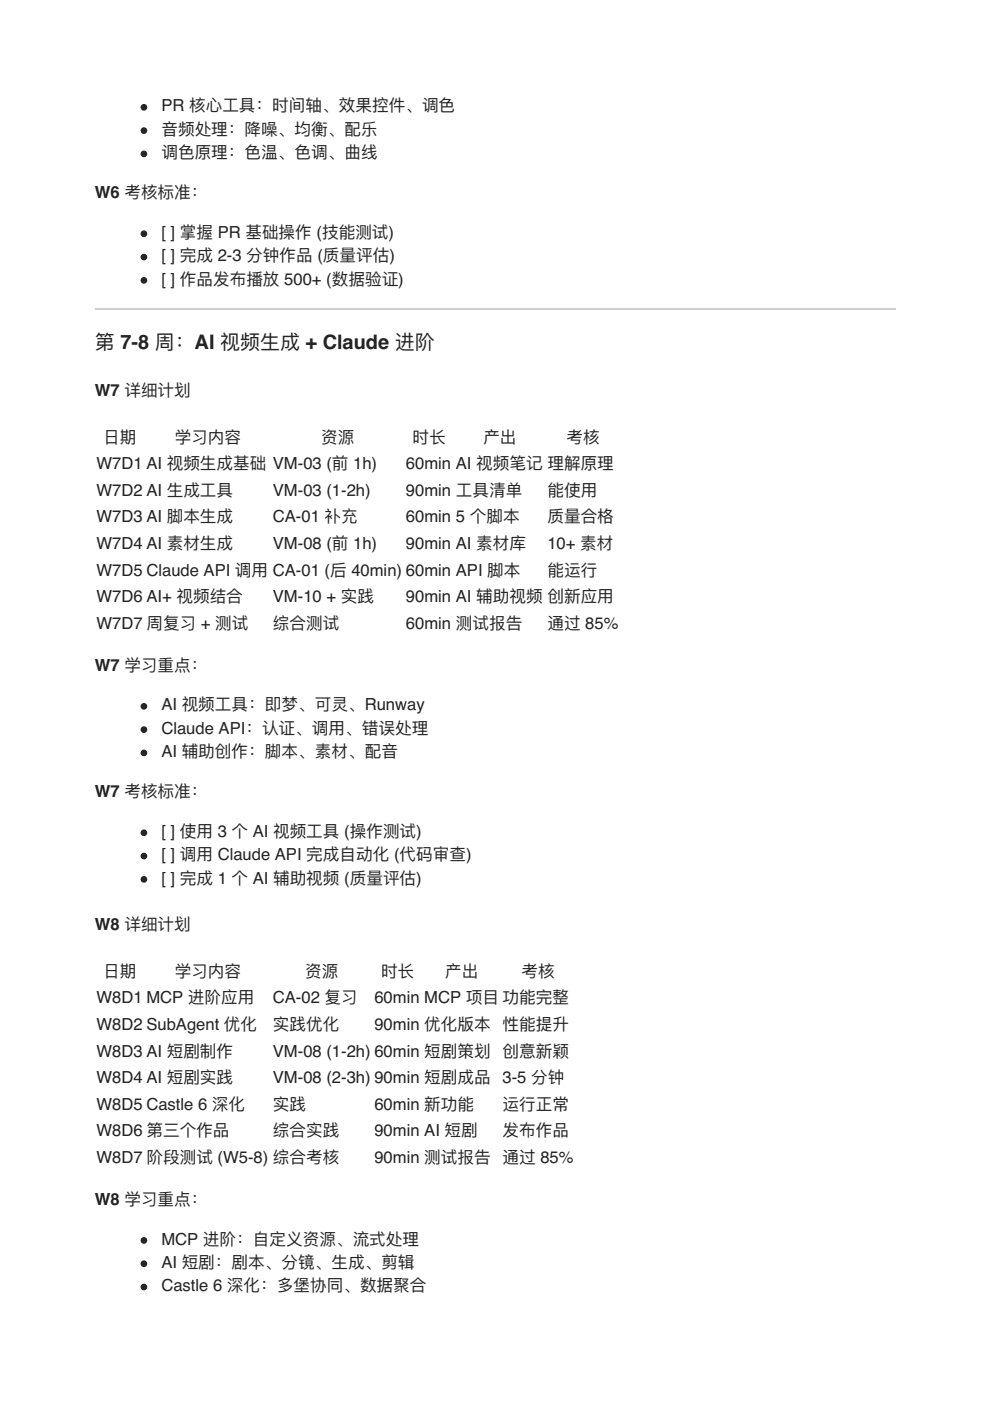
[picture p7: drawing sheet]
<svg xmlns="http://www.w3.org/2000/svg" width="210mm" height="297mm" viewBox="0 0 210 297" stroke-linecap="round" stroke-linejoin="round" font-family="sans-serif">
<defs><g id="words">
<text font-size="4.2" fill="#222" x="20.1" y="74.1">第 7-8 周：AI 视频⽣成 + Claude 进阶</text>
<g font-size="3.5" fill="#222">
<text x="34.2" y="23.6">PR 核⼼⼯具：时间轴、效果控件、调⾊</text>
<text x="34.2" y="28.6">⾳频处理：降噪、均衡、配乐</text>
<text x="34.2" y="33.5">调⾊原理：⾊温、⾊调、曲线</text>
<text x="20.1" y="42">W6 考核标准：</text>
<text x="34.2" y="50.4">[ ] 掌握 PR 基础操作 (技能测试)</text>
<text x="34.2" y="55.4">[ ] 完成 2-3 分钟作品 (质量评估)</text>
<text x="34.2" y="60.3">[ ] 作品发布播放 500+ (数据验证)</text>
<text x="20.1" y="84">W7 详细计划</text>
<text x="21.9" y="93.8">⽇期</text>
<text x="37" y="93.8">学习内容</text>
<text x="68.1" y="93.8">资源</text>
<text x="87.5" y="93.8">时⻓</text>
<text x="102.5" y="93.8">产出</text>
<text x="120.1" y="93.8">考核</text>
<text x="20.5" y="99.5">W7D1 AI 视频⽣成基础 VM-03 (前 1h)</text>
<text x="86.1" y="99.5">60min AI 视频笔记 理解原理</text>
<text x="20.5" y="105.1">W7D2 AI ⽣成⼯具</text>
<text x="57.9" y="105.1">VM-03 (1-2h)</text>
<text x="86.1" y="105.1">90min ⼯具清单</text>
<text x="116.1" y="105.1">能使⽤</text>
<text x="20.5" y="110.8">W7D3 AI 脚本⽣成</text>
<text x="57.9" y="110.8">CA-01 补充</text>
<text x="86.1" y="110.8">60min 5 个脚本</text>
<text x="116.1" y="110.8">质量合格</text>
<text x="20.5" y="116.4">W7D4 AI 素材⽣成</text>
<text x="57.9" y="116.4">VM-08 (前 1h)</text>
<text x="86.1" y="116.4">90min AI 素材库</text>
<text x="116.1" y="116.4">10+ 素材</text>
<text x="20.5" y="122.1">W7D5 Claude API 调⽤ CA-01 (后 40min) 60min API 脚本</text>
<text x="116.1" y="122.1">能运⾏</text>
<text x="20.5" y="127.7">W7D6 AI+ 视频结合</text>
<text x="57.9" y="127.7">VM-10 + 实践</text>
<text x="86.1" y="127.7">90min AI 辅助视频 创新应⽤</text>
<text x="20.5" y="133.3">W7D7 周复习 + 测试</text>
<text x="57.9" y="133.3">综合测试</text>
<text x="86.1" y="133.3">60min 测试报告</text>
<text x="116.1" y="133.3">通过 85%</text>
<text x="20.1" y="142.2">W7 学习重点：</text>
<text x="34.2" y="150.6">AI 视频⼯具：即梦、可灵、Runway</text>
<text x="34.2" y="155.6">Claude API：认证、调⽤、错误处理</text>
<text x="34.2" y="160.5">AI 辅助创作：脚本、素材、配⾳</text>
<text x="20.1" y="169">W7 考核标准：</text>
<text x="34.2" y="177.4">[ ] 使⽤ 3 个 AI 视频⼯具 (操作测试)</text>
<text x="34.2" y="182.4">[ ] 调⽤ Claude API 完成⾃动化 (代码审查)</text>
<text x="34.2" y="187.3">[ ] 完成 1 个 AI 辅助视频 (质量评估)</text>
<text x="20.1" y="197.2">W8 详细计划</text>
<text x="21.9" y="207.1">⽇期</text>
<text x="37" y="207.1">学习内容</text>
<text x="64.7" y="207.1">资源</text>
<text x="80.8" y="207.1">时⻓</text>
<text x="94.4" y="207.1">产出</text>
<text x="110.6" y="207.1">考核</text>
<text x="20.5" y="212.7">W8D1 MCP 进阶应⽤</text>
<text x="57.9" y="212.7">CA-02 复习</text>
<text x="79.4" y="212.7">60min MCP 项⽬ 功能完整</text>
<text x="20.5" y="218.4">W8D2 SubAgent 优化</text>
<text x="57.9" y="218.4">实践优化</text>
<text x="79.4" y="218.4">90min 优化版本</text>
<text x="106.5" y="218.4">性能提升</text>
<text x="20.5" y="224">W8D3 AI 短剧制作</text>
<text x="57.9" y="224">VM-08 (1-2h) 60min 短剧策划</text>
<text x="106.5" y="224">创意新颖</text>
<text x="20.5" y="229.7">W8D4 AI 短剧实践</text>
<text x="57.9" y="229.7">VM-08 (2-3h) 90min 短剧成品</text>
<text x="106.5" y="229.7">3-5 分钟</text>
<text x="20.5" y="235.3">W8D5 Castle 6 深化</text>
<text x="57.9" y="235.3">实践</text>
<text x="79.4" y="235.3">60min 新功能</text>
<text x="106.5" y="235.3">运⾏正常</text>
<text x="20.5" y="240.9">W8D6 第三个作品</text>
<text x="57.9" y="240.9">综合实践</text>
<text x="79.4" y="240.9">90min AI 短剧</text>
<text x="106.5" y="240.9">发布作品</text>
<text x="20.5" y="246.6">W8D7 阶段测试 (W5-8) 综合考核</text>
<text x="79.4" y="246.6">90min 测试报告</text>
<text x="106.5" y="246.6">通过 85%</text>
<text x="20.1" y="255.4">W8 学习重点：</text>
<text x="34.2" y="263.9">MCP 进阶：⾃定义资源、流式处理</text>
<text x="34.2" y="268.8">AI 短剧：剧本、分镜、⽣成、剪辑</text>
<text x="34.2" y="273.8">Castle 6 深化：多堡协同、数据聚合</text>
</g>
</g></defs>
<path d="M20.1 65.4h169.7" fill="none" stroke="#ccc" stroke-width=".35"/>
<g fill="#222" stroke="#222" stroke-width=".35">
<circle cx="30.5" cy="22.8" r=".53"/>
<circle cx="30.5" cy="27.7" r=".53"/>
<circle cx="30.5" cy="32.6" r=".53"/>
<circle cx="30.5" cy="49.6" r=".53"/>
<circle cx="30.5" cy="54.5" r=".53"/>
<circle cx="30.5" cy="59.4" r=".53"/>
<circle cx="30.5" cy="149.8" r=".53"/>
<circle cx="30.5" cy="154.7" r=".53"/>
<circle cx="30.5" cy="159.6" r=".53"/>
<circle cx="30.5" cy="176.6" r=".53"/>
<circle cx="30.5" cy="181.5" r=".53"/>
<circle cx="30.5" cy="186.4" r=".53"/>
<circle cx="30.5" cy="263" r=".53"/>
<circle cx="30.5" cy="267.9" r=".53"/>
<circle cx="30.5" cy="272.9" r=".53"/>
</g>
<use href="#words"/>
</svg>
